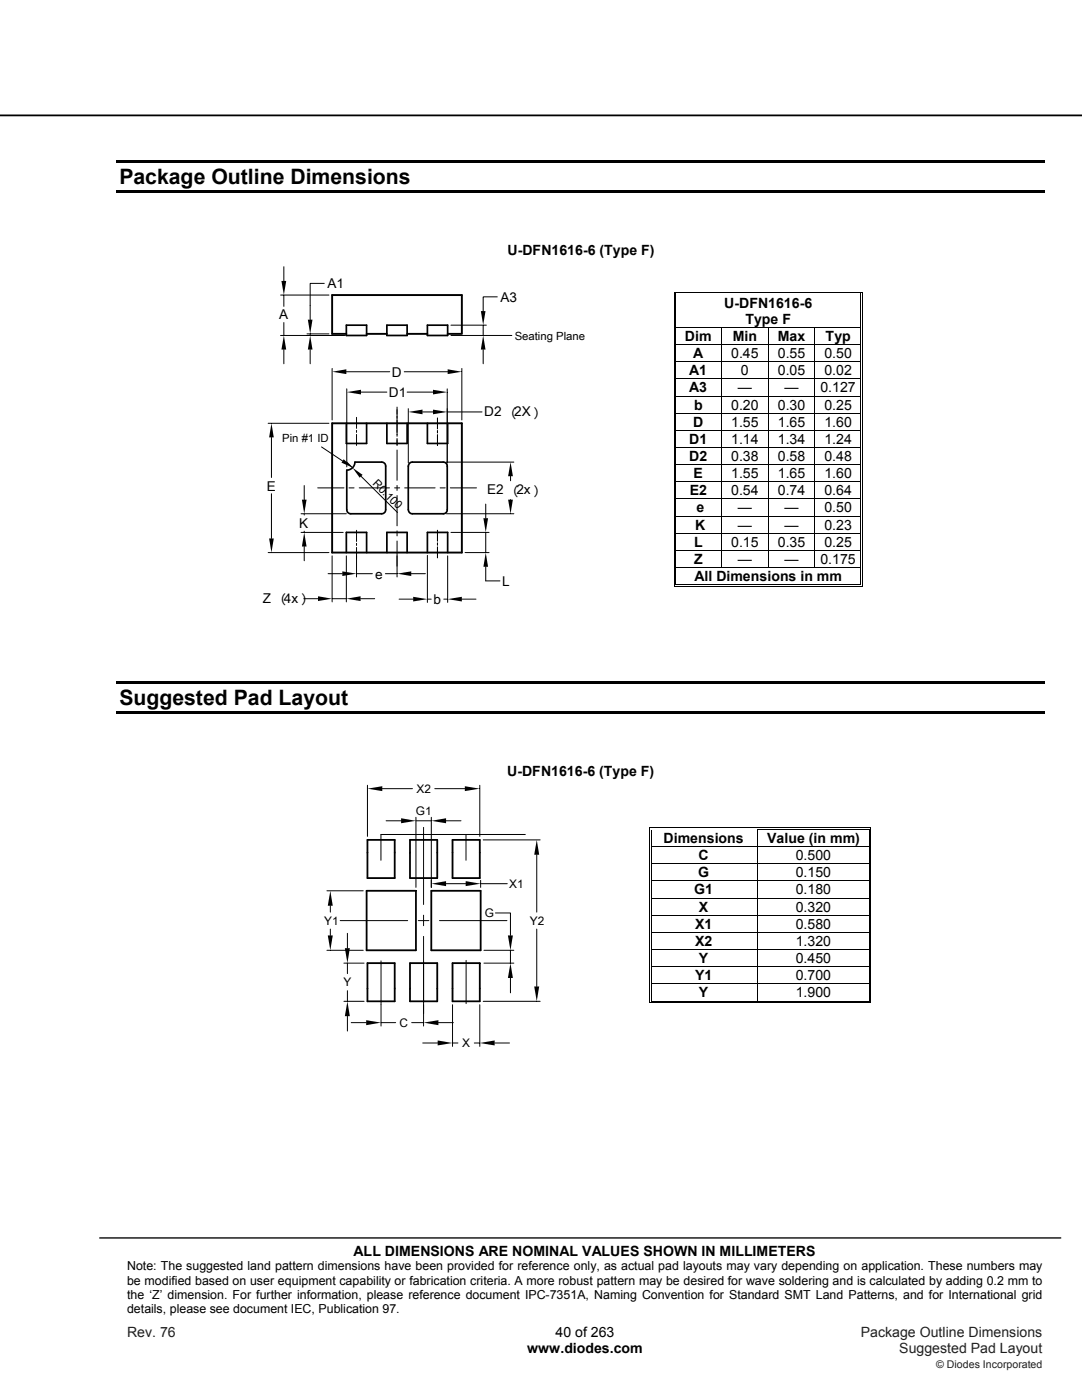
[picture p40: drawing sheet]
<svg xmlns="http://www.w3.org/2000/svg" width="216mm" height="279mm" viewBox="0 0 216 279" stroke-linecap="round" stroke-linejoin="round" font-family="sans-serif">
<defs><g id="words">
<g font-size="4.2">
<text x="23.8" y="36.7">Package Outline Dimensions</text>
<text x="23.8" y="140.7">Suggested Pad Layout</text>
</g>
<g font-size="2.8">
<text x="101.3" y="50.9">U-DFN1616-6 (Type F)</text>
<text x="144.5" y="61.4">U-DFN1616-6</text>
<text x="148.8" y="64.6">Type F</text>
<text x="136.7" y="68.1">Dim</text>
<text x="138.3" y="71.5">A</text>
<text x="145.9" y="71.5">0.45</text>
<text x="146.2" y="68.1">Min</text>
<text x="155.2" y="68.1">Max</text>
<text x="155.2" y="71.5">0.55</text>
<text x="164.5" y="71.5">0.50</text>
<text x="164.7" y="68.1">Typ</text>
<text x="137.5" y="74.9">A1</text>
<text x="147.8" y="74.9">0</text>
<text x="155.2" y="74.9">0.05</text>
<text x="164.5" y="74.9">0.02</text>
<text x="137.5" y="78.3">A3</text>
<text x="138.5" y="81.7">b</text>
<text x="145.9" y="81.7">0.20</text>
<text x="147.2" y="78.3">—</text>
<text x="155.2" y="81.7">0.30</text>
<text x="156.5" y="78.3">—</text>
<text x="163.7" y="78.3">0.127</text>
<text x="164.5" y="81.7">0.25</text>
<text x="137.5" y="88.6">D1</text>
<text x="138.3" y="85.2">D</text>
<text x="145.9" y="88.6">1.14</text>
<text x="145.9" y="85.2">1.55</text>
<text x="155.2" y="88.6">1.34</text>
<text x="155.2" y="85.2">1.65</text>
<text x="164.5" y="88.6">1.24</text>
<text x="164.5" y="85.2">1.60</text>
<text x="137.5" y="92">D2</text>
<text x="138.4" y="95.4">E</text>
<text x="145.9" y="92">0.38</text>
<text x="145.9" y="95.4">1.55</text>
<text x="155.2" y="92">0.58</text>
<text x="155.2" y="95.4">1.65</text>
<text x="164.5" y="92">0.48</text>
<text x="164.5" y="95.4">1.60</text>
<text x="137.6" y="98.8">E2</text>
<text x="145.9" y="98.8">0.54</text>
<text x="155.2" y="98.8">0.74</text>
<text x="164.5" y="98.8">0.64</text>
<text x="138.7" y="105.7">K</text>
<text x="139" y="102.3">e</text>
<text x="147.2" y="102.3">—</text>
<text x="147.2" y="105.7">—</text>
<text x="156.5" y="102.3">—</text>
<text x="156.5" y="105.7">—</text>
<text x="164.5" y="102.3">0.50</text>
<text x="164.5" y="105.7">0.23</text>
<text x="138.5" y="109.1">L</text>
<text x="138.5" y="112.5">Z</text>
<text x="145.9" y="109.1">0.15</text>
<text x="147.2" y="112.5">—</text>
<text x="155.2" y="109.1">0.35</text>
<text x="156.5" y="112.5">—</text>
<text x="163.7" y="112.5">0.175</text>
<text x="164.5" y="109.1">0.25</text>
<text x="138.6" y="116">All Dimensions in mm</text>
<text x="101.2" y="154.9">U-DFN1616-6 (Type F)</text>
<text x="132.4" y="168.2">Dimensions</text>
<text x="139.4" y="171.7">C</text>
<text x="153.1" y="168.2">Value (in mm)</text>
<text x="158.8" y="171.7">0.500</text>
<text x="138.5" y="178.5">G1</text>
<text x="139.3" y="175.1">G</text>
<text x="158.8" y="175.1">0.150</text>
<text x="158.8" y="178.5">0.180</text>
<text x="138.7" y="185.4">X1</text>
<text x="139.5" y="181.9">X</text>
<text x="158.8" y="181.9">0.320</text>
<text x="158.8" y="185.4">0.580</text>
<text x="138.7" y="188.8">X2</text>
<text x="158.8" y="188.8">1.320</text>
<text x="138.7" y="195.6">Y1</text>
<text x="139.5" y="192.2">Y</text>
<text x="158.8" y="192.2">0.450</text>
<text x="158.8" y="195.6">0.700</text>
<text x="139.5" y="199">Y</text>
<text x="158.8" y="199">1.900</text>
<text x="70.6" y="250.6">ALL DIMENSIONS ARE NOMINAL VALUES SHOWN IN MILLIMETERS</text>
<text x="110.9" y="266.8">40 of 263</text>
<text x="105.2" y="270.1">www.diodes.com</text>
</g>
<g font-size="2.8" fill="#231f20">
<text x="25.4" y="266.8">Rev. 76</text>
<text x="171.8" y="266.8">Package Outline Dimensions</text>
<text x="179.5" y="270.1">Suggested Pad Layout</text>
</g>
<g font-size="2.7">
<text x="65.4" y="57.6">A1</text>
<text x="55.7" y="63.8">A</text>
<text x="99.9" y="60.2">A3</text>
<text x="78.2" y="75.2">D</text>
<text x="77.6" y="79.2">D1</text>
<text x="96.6" y="83">D2</text>
<text x="102.6" y="83">2X</text>
<text x="103" y="83.7" transform="rotate(-90 103 83.7)">︵</text>
<text x="108.8" y="83.7" transform="rotate(-90 108.8 83.7)">︶</text>
<text x="53.2" y="97.9">E</text>
<text x="97.2" y="98.6">E2</text>
<text x="103" y="98.6">2x</text>
<text x="103.4" y="99.3" transform="rotate(-90 103.4 99.3)">︵</text>
<text x="108.8" y="99.3" transform="rotate(-90 108.8 99.3)">︶</text>
<text x="59.7" y="105.4">K</text>
<text x="74.8" y="115.5">e</text>
<text x="100.2" y="116.9">L</text>
<text x="52.5" y="120.3">Z</text>
<text x="56.7" y="120.3">4x</text>
<text x="57" y="121" transform="rotate(-90 57 121)">︵</text>
<text x="62.4" y="121" transform="rotate(-90 62.4 121)">︶</text>
<text x="86.5" y="120.5">b</text>
</g>
<g font-size="2.5">
<text x="25.4" y="253.5">Note: The suggested land pattern dimensions have been provided for reference only, as actual pad layouts may vary depending on application. These numbers may</text>
<text x="25.4" y="256.4">be modified based on user equipment capability or fabrication criteria. A more robust pattern may be desired for wave soldering and is calculated by adding 0.2 mm to</text>
<text x="25.4" y="259.2">the ‘Z’ dimension. For further information, please reference document IPC-7351A, Naming Convention for Standard SMT Land Patterns, and for International grid</text>
<text x="25.4" y="262.1">details, please see document IEC, Publication 97.</text>
</g>
<g font-size="2.4">
<text x="83.1" y="158.3">X2</text>
<text x="83" y="162.7">G1</text>
<text x="101.6" y="177.2">X1</text>
<text x="64.7" y="184.6">Y1</text>
<text x="96.8" y="183.1">G</text>
<text x="105.7" y="184.6">Y2</text>
<text x="68.5" y="196.9">Y</text>
<text x="79.7" y="205">C</text>
<text x="92.2" y="209">X</text>
</g>
<g font-size="2.3">
<text x="102.7" y="67.8">Seating Plane</text>
<text x="56.3" y="88.2">Pin #1 ID</text>
<text x="74.3" y="96.6" transform="rotate(45 74.3 96.6)">R0.100</text>
</g>
<text font-size="2.1" fill="#231f20" x="186.8" y="273">© Diodes Incorporated</text>
</g></defs>
<path d="M0 23h215.9" fill="none" stroke="#000" stroke-width=".35"/>
<path d="M19.9 247.1h191.8" fill="none" stroke="#000" stroke-width=".26"/>
<path d="M23.3 31.9h185.2v.5h-185.2zM23.3 38h185.2v.5h-185.2z" fill="#000"/>
<g fill="#fff">
<path d="M135 58.8h36.6v6.5h-36.6z"/>
<path d="M135.4 58.8h35.8v3.2h-35.8z"/>
<path d="M135.4 62h35.8v3.3h-35.8z"/>
</g>
<path d="M134.5 58.3h.1v.5h-.1zM134.5 58.3h.5v.1h-.5zM134.8 58.6h.2v.2h-.2z" fill="#000"/>
<path d="M135 58.3h36.7M135 58.7h36.7" fill="none" stroke="#000" stroke-width=".2"/>
<path d="M135 58.8h36.7z" fill="#fff"/>
<path d="M171.7 58.3h.5v.1h-.5zM171.7 58.6h.1v.2h-.1zM172 58.3h.2v.5h-.2z" fill="#000"/>
<path d="M134.5 58.8v6.5M134.9 58.8v6.5M171.7 58.8v6.5M172.1 58.8v6.5" fill="none" stroke="#000" stroke-width=".2"/>
<g fill="#fff">
<path d="M135 65.4h8.9v3.3h-8.9z"/>
<path d="M135.4 65.4h7.9v3.3h-7.9z"/>
<path d="M144.1 65.4h9.1v3.3h-9.1z"/>
<path d="M144.7 65.4h7.9v3.3h-7.9z"/>
<path d="M153.4 65.4h9.1v3.3h-9.1z"/>
<path d="M154 65.4h7.9v3.3h-7.9z"/>
</g>
<path d="M134.5 65.3h.1v.1h-.1zM134.8 65.3h.2v.1h-.2zM171.7 65.3h.1v.1h-.1zM172 65.3h.2v.1h-.2z" fill="#000"/>
<path d="M134.5 65.4v3.3M134.9 65.4v3.3M135 65.4h36.7M144 65.4v3.3M153.3 65.4v3.3M162.6 65.4v3.3M171.7 65.4v3.3M172.1 65.4v3.3" fill="none" stroke="#000" stroke-width=".2"/>
<g fill="#fff">
<path d="M135 68.9h8.9v3.2h-8.9z"/>
<path d="M135.4 68.9h7.9v3.2h-7.9z"/>
<path d="M144.1 68.9h9.1v3.2h-9.1z"/>
<path d="M144.7 68.9h7.9v3.2h-7.9z"/>
<path d="M153.4 68.9h9.1v3.2h-9.1z"/>
<path d="M154 68.9h7.9v3.2h-7.9z"/>
</g>
<path d="M134.5 68.7h.1v.2h-.1zM134.5 72.1h.1v.2h-.1zM134.5 75.5h.1v.2h-.1zM134.8 68.7h.2v.2h-.2zM134.8 72.1h.2v.2h-.2zM134.8 75.5h.2v.2h-.2zM171.7 68.7h.1v.2h-.1zM171.7 72.1h.1v.2h-.1zM171.7 75.5h.1v.2h-.1zM172 68.7h.2v.2h-.2zM172 72.1h.2v.2h-.2zM172 75.5h.2v.2h-.2z" fill="#000"/>
<g fill="none" stroke="#000" stroke-width=".2">
<path d="M134.5 68.9v3.2M134.5 72.3v3.2M134.5 75.7v3.3M134.9 68.9v3.2M134.9 72.3v3.2M134.9 75.7v3.3M135 68.8h36.7M135 72.2h36.7M135 75.6h36.7M144 68.9v3.2M144 72.3v3.2M144 75.7v3.3"/>
<path d="M153.3 68.9v3.2M153.3 72.3v3.2M153.3 75.7v3.3M162.6 68.9v3.2M162.6 72.3v3.2M162.6 75.7v3.3M171.7 68.9v3.2M171.7 72.3v3.2M171.7 75.7v3.3M172.1 68.9v3.2M172.1 72.3v3.2M172.1 75.7v3.3"/>
</g>
<g fill="#fff">
<path d="M135 79.1h8.9v3.3h-8.9z"/>
<path d="M135.4 79.1h7.9v3.3h-7.9z"/>
<path d="M144.1 79.1h9.1v3.3h-9.1z"/>
<path d="M144.7 79.1h7.9v3.3h-7.9z"/>
<path d="M153.4 79.1h9.1v3.3h-9.1z"/>
<path d="M154 79.1h7.9v3.3h-7.9z"/>
</g>
<path d="M134.5 79h.1v.1h-.1zM134.8 79h.2v.1h-.2zM171.7 79h.1v.1h-.1zM172 79h.2v.1h-.2z" fill="#000"/>
<path d="M134.5 79.1v3.3M134.9 79.1v3.3M135 79h36.7M144 79.1v3.3M153.3 79.1v3.3M162.6 79.1v3.3M171.7 79.1v3.3M172.1 79.1v3.3" fill="none" stroke="#000" stroke-width=".2"/>
<g fill="#fff">
<path d="M135 82.5h8.9v3.3h-8.9z"/>
<path d="M135.4 82.5h7.9v3.3h-7.9z"/>
<path d="M144.1 82.5h9.1v3.3h-9.1z"/>
<path d="M144.7 82.5h7.9v3.3h-7.9z"/>
<path d="M153.4 82.5h9.1v3.3h-9.1z"/>
<path d="M154 82.5h7.9v3.3h-7.9z"/>
</g>
<g fill="#000">
<path d="M134.5 82.4h.1v.1h-.1zM134.5 85.8h.1v.2h-.1zM134.5 89.2h.1v.2h-.1zM134.5 92.6h.1v.2h-.1zM134.5 96.1h.1v.1h-.1zM134.5 99.5h.1v.2h-.1zM134.8 82.4h.2v.1h-.2zM134.8 85.8h.2v.2h-.2zM134.8 89.2h.2v.2h-.2zM134.8 92.6h.2v.2h-.2zM134.8 96.1h.2v.1h-.2zM134.8 99.5h.2v.2h-.2z"/>
<path d="M171.7 82.4h.1v.1h-.1zM171.7 85.8h.1v.2h-.1zM171.7 89.2h.1v.2h-.1zM171.7 92.6h.1v.2h-.1zM171.7 96.1h.1v.1h-.1zM171.7 99.5h.1v.2h-.1zM172 82.4h.2v.1h-.2zM172 85.8h.2v.2h-.2zM172 89.2h.2v.2h-.2zM172 92.6h.2v.2h-.2zM172 96.1h.2v.1h-.2zM172 99.5h.2v.2h-.2z"/>
<path d="M134.5 102.9h.1v.2h-.1zM134.5 106.3h.1v.2h-.1zM134.5 109.7h.1v.2h-.1zM134.5 113.2h.1v.1h-.1zM134.5 116.9h.5v.2h-.5zM134.8 102.9h.2v.2h-.2zM134.8 106.3h.2v.2h-.2zM134.8 109.7h.2v.2h-.2zM134.8 113.2h.2v.1h-.2zM134.8 116.6h.2v.2h-.2zM171.7 102.9h.1v.2h-.1zM171.7 106.3h.1v.2h-.1z"/>
<path d="M171.7 109.7h.1v.2h-.1zM171.7 113.2h.1v.1h-.1zM171.7 116.9h.5v.2h-.5zM171.7 116.6h.1v.2h-.1zM172 102.9h.2v.2h-.2zM172 106.3h.2v.2h-.2zM172 109.7h.2v.2h-.2zM172 113.2h.2v.1h-.2zM172 116.6h.2v.5h-.2zM23.3 135.9h185.2v.5h-185.2zM23.3 142h185.2v.5h-185.2z"/>
</g>
<g fill="none" stroke="#000" stroke-width=".2">
<path d="M134.5 82.5v3.3M134.5 86v3.2M134.5 89.4v3.2M134.5 92.8v3.3M134.5 96.2v3.3M134.5 99.7v3.2M134.9 82.5v3.3M134.9 86v3.2M134.9 89.4v3.2M134.9 92.8v3.3M134.9 96.2v3.3M134.9 99.7v3.2"/>
<path d="M135 82.5h36.7M135 85.9h36.7M135 89.3h36.7M135 92.7h36.7M135 96.1h36.7M135 99.6h36.7M144 82.5v3.3M144 86v3.2M144 89.4v3.2M144 92.8v3.3M144 96.2v3.3M144 99.7v3.2"/>
<path d="M153.3 82.5v3.3M153.3 86v3.2M153.3 89.4v3.2M153.3 92.8v3.3M153.3 96.2v3.3M153.3 99.7v3.2M162.6 82.5v3.3M162.6 86v3.2M162.6 89.4v3.2M162.6 92.8v3.3M162.6 96.2v3.3M162.6 99.7v3.2"/>
<path d="M171.7 82.5v3.3M171.7 86v3.2M171.7 89.4v3.2M171.7 92.8v3.3M171.7 96.2v3.3M171.7 99.7v3.2M172.1 82.5v3.3M172.1 86v3.2M172.1 89.4v3.2M172.1 92.8v3.3M172.1 96.2v3.3M172.1 99.7v3.2"/>
<path d="M134.5 103.1v3.2M134.5 106.5v3.2M134.5 109.9v3.3M134.5 113.3v3.8M134.9 103.1v3.2M134.9 106.5v3.2M134.9 109.9v3.3M134.9 113.3v3.3M135 103h36.7M135 106.4h36.7M135 109.8h36.7M135 113.3h36.7"/>
<path d="M135 117h36.7M135 116.7h36.7M144 103.1v3.2M144 106.5v3.2M144 109.9v3.3M153.3 103.1v3.2M153.3 106.5v3.2M153.3 109.9v3.3M162.6 103.1v3.2M162.6 106.5v3.2M162.6 109.9v3.3M171.7 103.1v3.2"/>
<path d="M171.7 106.5v3.2M171.7 109.9v3.3M171.7 113.3v3.3M172.1 103.1v3.2M172.1 106.5v3.2M172.1 109.9v3.3M172.1 113.3v3.3"/>
</g>
<g fill="#fff">
<path d="M130 165.6h21v3.3h-21z"/>
<path d="M130.5 165.6h19.9v3.3h-19.9z"/>
</g>
<path d="M129.5 165.1h.2v.5h-.2zM129.5 165.1h.5v.2h-.5zM129.9 165.4h.1v.2h-.1z" fill="#000"/>
<path d="M130 165.2h21M130 165.5h21" fill="none" stroke="#000" stroke-width=".2"/>
<path d="M130 165.6h21z" fill="#fff"/>
<g fill="#000">
<path d="M129.5 168.9h.2v.2h-.2zM129.5 172.3h.2v.2h-.2zM129.5 175.7h.2v.2h-.2zM129.5 179.2h.2v.1h-.2zM129.9 168.9h.1v.2h-.1zM129.9 172.3h.1v.2h-.1zM129.9 175.7h.1v.2h-.1zM129.9 179.2h.1v.1h-.1zM151 165.6h.2zM151 165.1h.5v.2h-.5zM151 165.4h.5v.2h-.5zM173.3 165.1h.5v.2h-.5z"/>
<path d="M173.3 165.4h.2v.2h-.2zM173.3 168.9h.2v.2h-.2zM173.3 172.3h.2v.2h-.2zM173.3 175.7h.2v.2h-.2zM173.3 179.2h.2v.1h-.2zM173.7 165.1h.1v.5h-.1zM173.7 168.9h.1v.2h-.1zM173.7 172.3h.1v.2h-.1zM173.7 175.7h.1v.2h-.1zM173.7 179.2h.1v.1h-.1zM129.5 182.6h.2v.1h-.2zM129.5 186h.2v.2h-.2z"/>
<path d="M129.9 182.6h.1v.1h-.1zM129.9 186h.1v.2h-.1zM173.3 182.6h.2v.1h-.2zM173.3 186h.2v.2h-.2zM173.7 182.6h.1v.1h-.1zM173.7 186h.1v.2h-.1z"/>
</g>
<g fill="none" stroke="#000" stroke-width=".2">
<path d="M129.6 165.6v3.3M129.6 169.1v3.2M129.6 172.5v3.2M129.6 175.9v3.3M129.6 179.3v3.3M129.9 165.6v3.3M129.9 169.1v3.2M129.9 172.5v3.2M129.9 175.9v3.3M129.9 179.3v3.3M151.1 165.6v3.3M151.1 169.1v3.2"/>
<path d="M151.1 172.5v3.2M151.1 175.9v3.3M151.1 179.3v3.3M151.5 165.2h21.8M151.5 165.5h21.8M173.3 169h-43.3M173.3 172.4h-43.3M173.3 175.8h-43.3M173.3 179.2h-43.3M173.4 165.6v3.3M173.4 169.1v3.2M173.4 172.5v3.2"/>
<path d="M173.4 175.9v3.3M173.4 179.3v3.3M173.8 165.6v3.3M173.8 169.1v3.2M173.8 172.5v3.2M173.8 175.9v3.3M173.8 179.3v3.3M129.6 182.7v3.3M129.6 186.2v3.2M129.9 182.7v3.3M129.9 186.2v3.2M151.1 182.7v3.3"/>
<path d="M151.1 186.2v3.2M173.3 182.6h-43.3M173.3 186.1h-43.3M173.4 182.7v3.3M173.4 186.2v3.2M173.8 182.7v3.3M173.8 186.2v3.2"/>
</g>
<g fill="#fff">
<path d="M130 189.6h21v3.2h-21z"/>
<path d="M130.5 189.6h19.9v3.2h-19.9z"/>
</g>
<path d="M129.5 189.4h.2v.2h-.2zM129.9 189.4h.1v.2h-.1zM173.3 189.4h.2v.2h-.2zM173.7 189.4h.1v.2h-.1z" fill="#000"/>
<path d="M129.6 189.6v3.2M129.9 189.6v3.2M130 189.5h43.3M151.1 189.6v3.2M173.4 189.6v3.2M173.8 189.6v3.2" fill="none" stroke="#000" stroke-width=".2"/>
<g fill="#fff">
<path d="M130 193h21v3.3h-21z"/>
<path d="M130.5 193h19.9v3.3h-19.9z"/>
</g>
<path d="M129.5 192.8h.2v.2h-.2zM129.9 192.8h.1v.2h-.1zM173.3 192.8h.2v.2h-.2zM173.7 192.8h.1v.2h-.1z" fill="#000"/>
<path d="M129.6 193v3.3M129.9 193v3.3M130 192.9h43.3M151.1 193v3.3M173.4 193v3.3M173.8 193v3.3" fill="none" stroke="#000" stroke-width=".2"/>
<g fill="#fff">
<path d="M130 196.4h21v3.3h-21z"/>
<path d="M130.5 196.4h19.9v3.3h-19.9z"/>
</g>
<path d="M129.5 196.3h.2v.1h-.2zM129.9 196.3h.1v.1h-.1zM129.9 199.7h.1v.2h-.1zM151 199.7h.5v.2h-.5zM173.3 196.3h.2v.1h-.2zM173.3 199.7h.2v.2h-.2zM173.7 196.3h.1v.1h-.1zM129.5 200h.5v.2h-.5zM173.3 200h.5v.2h-.5zM173.7 199.7h.1v.5h-.1z" fill="#000"/>
<g fill="none" stroke="#000" stroke-width=".2">
<path d="M56 58.9h9.6M56.6 53.2v2.9M56.6 58.9v2.3M64.7 56.6h-2.8v7.2M99.2 59.2h-2.8v2.9M56 67h12.9M56.6 64.4v2.6M56.6 69.8v2.8M61.3 66.6h4.3M61.9 66.6v.4M61.9 69.8v2.8M66.3 73.5v10.3"/>
<path d="M69.1 74.2h8.7M69.2 77.6v15.6M72 78.3h5.2M80.7 74.2h8.6M81.2 78.3h5.2M89.2 77.6v14.8M90 67h12.1M90 64.9h7M92.2 73.5v10.3M96.4 64.9v2.1M96.4 69.8v2.8M53.5 84.5h12.1"/>
<path d="M54.2 87.3v8M54.2 98.5v9M60.7 96.9v2.8M63.4 97.4h5.2M64.2 89.2l4.1 2.8M69.2 92.2l1.1 1.1M69.6 97.4h1.1M71.1 83.3v2.2M71.1 85.9v.4M71.1 86.7v2.2M71.7 97.4h6M72.1 95.1l7.2 7.2"/>
<path d="M78.7 97.4h1.1M79.2 81.2v5.9M79.2 87.5v1.4M79.2 89.8v6.1M79.2 96.9v1M79.2 98.9v6M80.8 97.4h6M81.5 81.6v10.8M84.3 82.2h2.1M87.3 83.4v2.2M87.3 86v.4M87.3 86.8v2.1"/>
<path d="M87.8 97.4h1M89.1 92.2h13.4M89.2 82.2h7M89.9 97.4h5.2M101.9 95v.9M101.9 99.7h.1M53.5 110.3h12.1M60.1 106.3h8.4M60.1 102.5h9M60.6 119.5h2.9M60.7 102.5v.3M60.7 106v.3"/>
<path d="M60.7 109.1v2.8M65.5 114.5h2.8M66.3 110.9v9.2M66.3 119.5h2.8M69.1 110.9v9.2M71.1 105.8v2.3M71.1 108.4v.5M71.1 109.3v5.8M71.1 114.5h3.2M71.9 119.5h2.9M76.9 114.5h2.3M79.2 105.9v1.1"/>
<path d="M79.2 108v7.1M79.6 119.6h2.8M82.1 114.5h2.8M85.3 110.8v9.4M85.3 119.6h.7M87.3 105.8v2.2M87.3 108.4v.4M87.3 109.2v2.1M88.6 119.6h.7M89.1 102.5h13.4M89.3 110.9v9.3M90 106.3h7.6"/>
<path d="M92.2 119.6h2.8M92.8 110.3h4.8M96.9 100.6v2.8M96.9 106.3v4M96.9 113.1v2.8h2.9M73.3 156.7v10.2M76.3 157.4h6M86.8 157.4h6M95.7 156.7v10.2M65.2 177.8h7.3M77 163.8h3M83 163.8h3.1"/>
<path d="M83 163.1v14M84.5 165.1v15.4M86.1 163.1v14M89 163.8h3M89 176.4h3.9M93 166.5v5.2M95.9 175.7v1.4M95.9 176.4h5.3M96.4 167.6h11.4M104.8 166.5h-28.8v5.2M107.1 170.6v11.4M65.2 189.7h7.3"/>
<path d="M65.9 180.8v1.2M65.9 185.4v1.3M67.9 183.7h13.4M68.6 199.8h4M68.6 192.2h4M69.3 186.3v2.9M69.3 192.2v2.1M69.3 197.7v2.1M76 191.8v13M83.5 183.7h2.1M84.5 182.6v2.1M84.5 186.9v17.9"/>
<path d="M87.7 183.7h13.5M93 191.7v8.6M96.4 199.8h11.4M96.6 192.2h5.9M96.6 189.7h5.9M98.9 182.2h3v4.5M101.9 189.7v2.5M101.9 195.2v2.9M107.1 185.4v11.5M129.6 196.4v3.8M129.9 196.4v3.3M130 196.3h43.3"/>
<path d="M130 199.8h21M151.1 196.4v3.3M151.5 199.8h21.8M173.4 196.4v3.3M173.8 196.4v3.3M69.3 202.8v3M70.1 204.1h3M76 204.1h3M82.1 204.1h2.4M84.3 208.2h3M87.5 204.1h3M90.3 208.2h1.1"/>
<path d="M90.3 200.5v8.3M94.6 208.2h1.1M95.7 200.5v8.3M98.7 208.2h3M130 200.1h43.3"/>
</g>
<path d="M73.2 177.8h9.8v11.9h-9.8zM73.3 167.6h5.5v7.6h-5.5zM81.8 167.6h5.4v7.6h-5.4zM86.1 177.8h9.8v11.9h-9.8zM90.3 167.6h5.4v7.6h-5.4zM73.3 192.2h5.5v7.6h-5.5zM81.8 192.2h5.4v7.6h-5.4zM90.3 192.2h5.4v7.6h-5.4z" fill="none" stroke="#000" stroke-width=".36"/>
<g fill="#000">
<path d="M56.2 56.1h.9l-.5 2.8zM56.6 67l.5 2.8h-.9zM61.9 67l.5 2.8h-1zM61.4 63.8h1l-.5 2.8zM66.3 74.2l2.8-.5v1zM69.2 78.3l2.8-.5v.9zM86.4 77.8l2.8 .5-2.8 .4zM89.3 73.7l2.9 .5-2.9 .5zM96.4 67l.5 2.8h-1zM95.9 62.1h1l-.5 2.8zM54.2 84.5l.4 2.8h-.9zM60.2 99.7h1l-.5 2.8z"/>
<path d="M68.6 91.7l1.8 1.6-2.3-1zM70.3 93.3l2 1.5-.5 .5zM81.5 82.2l2.8-.5v1zM86.4 81.7l2.8 .5-2.8 .5zM101.9 92.2l.4 2.8h-.9zM101.4 99.7h.9l-.4 2.8zM53.7 107.5h.9l-.4 2.8zM60.7 106.3l.5 2.8h-1zM63.5 119l2.8 .5-2.8 .5zM68.3 114l2.8 .5-2.8 .5zM69.1 119.5l2.8-.5v1zM79.2 114.5l2.9-.5v1z"/>
<path d="M82.4 119.1l2.9 .5-2.9 .4zM89.3 119.6l2.9-.5v.9zM96.9 110.3l.5 2.8h-.9zM96.5 103.4h.9l-.5 2.9zM73.3 157.4l3-.5v1zM92.8 156.9l2.9 .5-2.9 .5zM80 163.3l3 .5-3 .5zM86.1 176.4l2.9-.5v.9zM86.1 163.8l2.9-.5v1zM92.9 175.9l3 .5-3 .4zM107.1 167.6l.5 3h-1zM65.9 177.8l.5 3h-1z"/>
<path d="M65.4 186.7h1l-.5 3zM68.8 189.2h1l-.5 3zM101.3 186.7h1l-.4 3zM101.9 192.2l.4 3h-1zM106.6 196.9h1l-.5 2.9zM69.3 199.8l.5 3h-1zM73.1 203.6l2.9 .5-2.9 .5zM87.3 207.6l3 .6-3 .4zM84.5 204.1l3-.5v1zM95.7 208.2l3-.6v1z"/>
</g>
<path d="M69.1 64.9h4.1v2.1h-4.1zM77.2 64.9h4v2.1h-4zM85.3 64.9h4v2.1h-4zM69.1 84.5v4h4.1v-4M69.2 93.8a1.64 1.64 0 0 0 1.6-1.6h5.4a.8 .8 0 0 1 .8 .8v8.7a.77 .77 0 0 1-.8 .8h-6.2a.8 .8 0 0 1-.8-.8zM77.2 84.5v4h4v-4M81.6 92.5l.7-.3h6.1a.77 .77 0 0 1 .8 .8v8.7a.77 .77 0 0 1-.8 .8h-6.1a.8 .8 0 0 1-.8-.8v-8.7zM85.3 84.5v4h4v-4M69.1 110.3v-4h4.1v4M77.2 110.3v-4h4v4M85.3 110.3v-4h4v4" fill="none" stroke="#000" stroke-width=".34"/>
<path d="M73.2 66.6h4M81.2 66.6h4.1M89.3 66.6h2.9v-7.7h-25.9v7.7h2.8M66.3 84.5h25.9v25.8h-25.9z" fill="none" stroke="#000" stroke-width=".38"/>
<use href="#words"/>
</svg>
